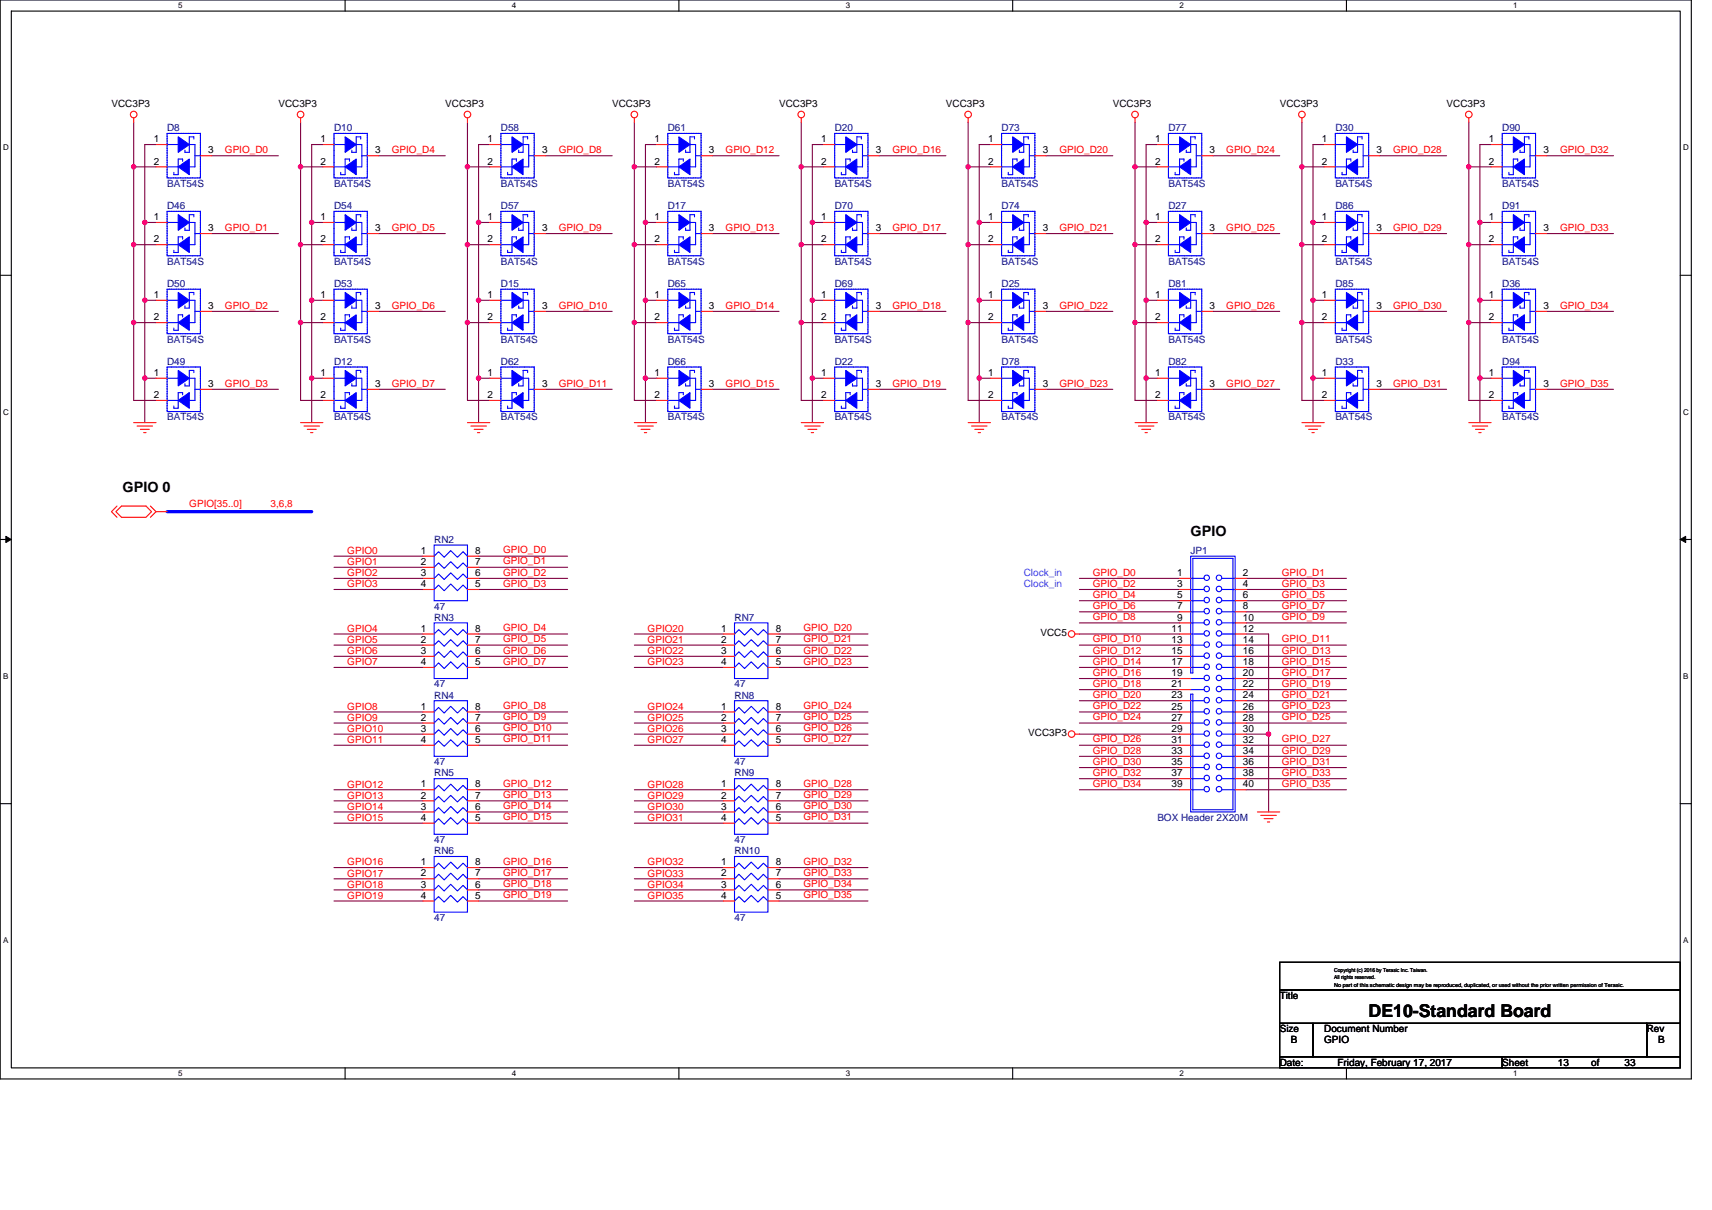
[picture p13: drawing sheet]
<svg xmlns="http://www.w3.org/2000/svg" width="297mm" height="210mm" viewBox="0 0 297 210" stroke-linecap="round" stroke-linejoin="round" font-family="sans-serif">
<defs><g id="words">
<text font-size="3.1" x="237.5" y="176.6">DE10-Standard Board</text>
<g font-size="2.5">
<text x="21.3" y="85.3">GPIO 0</text>
<text x="206.6" y="93">GPIO</text>
</g>
<g font-size="1.7">
<text x="19.3" y="18.5">VCC3P3</text>
<text x="48.3" y="18.5">VCC3P3</text>
<text x="77.3" y="18.5">VCC3P3</text>
<text x="106.2" y="18.5">VCC3P3</text>
<text x="135.2" y="18.5">VCC3P3</text>
<text x="164.1" y="18.5">VCC3P3</text>
<text x="193.1" y="18.5">VCC3P3</text>
<text x="222" y="18.5">VCC3P3</text>
<text x="251" y="18.5">VCC3P3</text>
<text x="26.7" y="24.7">1</text>
<text x="26.7" y="28.6">2</text>
<text x="36.1" y="26.6">3</text>
<text x="55.6" y="24.7">1</text>
<text x="55.6" y="28.6">2</text>
<text x="65.1" y="26.6">3</text>
<text x="84.6" y="24.7">1</text>
<text x="84.6" y="28.6">2</text>
<text x="94" y="26.6">3</text>
<text x="113.5" y="24.7">1</text>
<text x="113.5" y="28.6">2</text>
<text x="123" y="26.6">3</text>
<text x="142.5" y="24.7">1</text>
<text x="142.5" y="28.6">2</text>
<text x="152" y="26.6">3</text>
<text x="171.4" y="24.7">1</text>
<text x="171.4" y="28.6">2</text>
<text x="180.9" y="26.6">3</text>
<text x="200.4" y="24.7">1</text>
<text x="200.4" y="28.6">2</text>
<text x="209.9" y="26.6">3</text>
<text x="229.4" y="24.7">1</text>
<text x="229.4" y="28.6">2</text>
<text x="238.8" y="26.6">3</text>
<text x="258.3" y="24.7">1</text>
<text x="258.3" y="28.6">2</text>
<text x="267.8" y="26.6">3</text>
<text x="26.7" y="38.2">1</text>
<text x="36.1" y="40.1">3</text>
<text x="55.6" y="38.2">1</text>
<text x="65.1" y="40.1">3</text>
<text x="84.6" y="38.2">1</text>
<text x="94" y="40.1">3</text>
<text x="113.5" y="38.2">1</text>
<text x="123" y="40.1">3</text>
<text x="142.5" y="38.2">1</text>
<text x="152" y="40.1">3</text>
<text x="171.4" y="38.2">1</text>
<text x="180.9" y="40.1">3</text>
<text x="200.4" y="38.2">1</text>
<text x="209.9" y="40.1">3</text>
<text x="229.4" y="38.2">1</text>
<text x="238.8" y="40.1">3</text>
<text x="258.3" y="38.2">1</text>
<text x="267.8" y="40.1">3</text>
<text x="26.7" y="42.1">2</text>
<text x="55.6" y="42.1">2</text>
<text x="84.6" y="42.1">2</text>
<text x="113.5" y="42.1">2</text>
<text x="142.5" y="42.1">2</text>
<text x="171.4" y="42.1">2</text>
<text x="200.4" y="42.1">2</text>
<text x="229.4" y="42.1">2</text>
<text x="258.3" y="42.1">2</text>
<text x="26.7" y="51.7">1</text>
<text x="36.1" y="53.6">3</text>
<text x="55.6" y="51.7">1</text>
<text x="65.1" y="53.6">3</text>
<text x="84.6" y="51.7">1</text>
<text x="94" y="53.6">3</text>
<text x="113.5" y="51.7">1</text>
<text x="123" y="53.6">3</text>
<text x="142.5" y="51.7">1</text>
<text x="152" y="53.6">3</text>
<text x="171.4" y="51.7">1</text>
<text x="180.9" y="53.6">3</text>
<text x="200.4" y="51.7">1</text>
<text x="209.9" y="53.6">3</text>
<text x="229.4" y="51.7">1</text>
<text x="238.8" y="53.6">3</text>
<text x="258.3" y="51.7">1</text>
<text x="267.8" y="53.6">3</text>
<text x="26.7" y="55.6">2</text>
<text x="55.6" y="55.6">2</text>
<text x="84.6" y="55.6">2</text>
<text x="113.5" y="55.6">2</text>
<text x="142.5" y="55.6">2</text>
<text x="171.4" y="55.6">2</text>
<text x="200.4" y="55.6">2</text>
<text x="229.4" y="55.6">2</text>
<text x="258.3" y="55.6">2</text>
<text x="26.7" y="65.2">1</text>
<text x="55.6" y="65.2">1</text>
<text x="84.6" y="65.2">1</text>
<text x="113.5" y="65.2">1</text>
<text x="142.5" y="65.2">1</text>
<text x="171.4" y="65.2">1</text>
<text x="200.4" y="65.2">1</text>
<text x="229.4" y="65.2">1</text>
<text x="258.3" y="65.2">1</text>
<text x="26.7" y="69.1">2</text>
<text x="36.1" y="67.2">3</text>
<text x="55.6" y="69.1">2</text>
<text x="65.1" y="67.2">3</text>
<text x="84.6" y="69.1">2</text>
<text x="94" y="67.2">3</text>
<text x="113.5" y="69.1">2</text>
<text x="123" y="67.2">3</text>
<text x="142.5" y="69.1">2</text>
<text x="152" y="67.2">3</text>
<text x="171.4" y="69.1">2</text>
<text x="180.9" y="67.2">3</text>
<text x="200.4" y="69.1">2</text>
<text x="209.9" y="67.2">3</text>
<text x="229.4" y="69.1">2</text>
<text x="238.8" y="67.2">3</text>
<text x="258.3" y="69.1">2</text>
<text x="267.8" y="67.2">3</text>
<text x="73" y="96.1">1</text>
<text x="73" y="98">2</text>
<text x="73" y="100">3</text>
<text x="73" y="101.9">4</text>
<text x="82.5" y="101.9">5</text>
<text x="82.5" y="100">6</text>
<text x="82.5" y="98">7</text>
<text x="82.5" y="96.1">8</text>
<text x="204.3" y="100">1</text>
<text x="204.3" y="101.9">3</text>
<text x="215.7" y="100">2</text>
<text x="215.7" y="101.9">4</text>
<text x="204.3" y="103.8">5</text>
<text x="204.3" y="105.8">7</text>
<text x="204.3" y="107.7">9</text>
<text x="215.7" y="103.8">6</text>
<text x="215.7" y="105.8">8</text>
<text x="215.7" y="107.7">10</text>
<text x="73" y="109.6">1</text>
<text x="73" y="111.5">2</text>
<text x="73" y="113.5">3</text>
<text x="82.5" y="113.5">6</text>
<text x="82.5" y="111.5">7</text>
<text x="82.5" y="109.6">8</text>
<text x="125.1" y="109.6">1</text>
<text x="125.1" y="111.5">2</text>
<text x="125.1" y="113.5">3</text>
<text x="134.6" y="113.5">6</text>
<text x="134.6" y="111.5">7</text>
<text x="134.6" y="109.6">8</text>
<text x="180.5" y="110.4">VCC5</text>
<text x="203.3" y="109.6">11</text>
<text x="203.3" y="111.5">13</text>
<text x="203.3" y="113.5">15</text>
<text x="215.7" y="109.6">12</text>
<text x="215.7" y="111.5">14</text>
<text x="215.7" y="113.5">16</text>
<text x="73" y="115.4">4</text>
<text x="82.5" y="115.4">5</text>
<text x="125.1" y="115.4">4</text>
<text x="134.6" y="115.4">5</text>
<text x="203.3" y="115.4">17</text>
<text x="203.3" y="117.3">19</text>
<text x="203.3" y="119.3">21</text>
<text x="215.7" y="115.4">18</text>
<text x="215.7" y="117.3">20</text>
<text x="215.7" y="119.3">22</text>
<text x="73" y="123.1">1</text>
<text x="73" y="125.1">2</text>
<text x="82.5" y="125.1">7</text>
<text x="82.5" y="123.1">8</text>
<text x="125.1" y="123.1">1</text>
<text x="125.1" y="125.1">2</text>
<text x="134.6" y="125.1">7</text>
<text x="134.6" y="123.1">8</text>
<text x="203.3" y="125.1">27</text>
<text x="203.3" y="121.2">23</text>
<text x="203.3" y="123.1">25</text>
<text x="215.7" y="121.2">24</text>
<text x="215.7" y="123.1">26</text>
<text x="215.7" y="125.1">28</text>
<text x="73" y="127">3</text>
<text x="73" y="128.9">4</text>
<text x="82.5" y="128.9">5</text>
<text x="82.5" y="127">6</text>
<text x="125.1" y="127">3</text>
<text x="125.1" y="128.9">4</text>
<text x="134.6" y="128.9">5</text>
<text x="134.6" y="127">6</text>
<text x="178.4" y="127.8">VCC3P3</text>
<text x="203.3" y="127">29</text>
<text x="203.3" y="128.9">31</text>
<text x="203.3" y="130.9">33</text>
<text x="215.7" y="127">30</text>
<text x="215.7" y="128.9">32</text>
<text x="215.7" y="130.9">34</text>
<text x="73" y="136.7">1</text>
<text x="82.5" y="136.7">8</text>
<text x="125.1" y="136.7">1</text>
<text x="134.6" y="136.7">8</text>
<text x="203.3" y="132.8">35</text>
<text x="203.3" y="134.7">37</text>
<text x="203.3" y="136.7">39</text>
<text x="215.7" y="132.8">36</text>
<text x="215.7" y="134.7">38</text>
<text x="215.7" y="136.7">40</text>
<text x="73" y="138.6">2</text>
<text x="73" y="140.5">3</text>
<text x="73" y="142.5">4</text>
<text x="82.5" y="142.5">5</text>
<text x="82.5" y="140.5">6</text>
<text x="82.5" y="138.6">7</text>
<text x="125.1" y="138.6">2</text>
<text x="125.1" y="140.5">3</text>
<text x="125.1" y="142.5">4</text>
<text x="134.6" y="142.5">5</text>
<text x="134.6" y="140.5">6</text>
<text x="134.6" y="138.6">7</text>
<text x="73" y="150.2">1</text>
<text x="73" y="152.1">2</text>
<text x="73" y="154">3</text>
<text x="73" y="156">4</text>
<text x="82.5" y="156">5</text>
<text x="82.5" y="154">6</text>
<text x="82.5" y="152.1">7</text>
<text x="82.5" y="150.2">8</text>
<text x="125.1" y="150.2">1</text>
<text x="125.1" y="152.1">2</text>
<text x="125.1" y="154">3</text>
<text x="125.1" y="156">4</text>
<text x="134.6" y="156">5</text>
<text x="134.6" y="154">6</text>
<text x="134.6" y="152.1">7</text>
<text x="134.6" y="150.2">8</text>
<text x="222" y="173.4">Title</text>
<text x="222" y="179.1">Size</text>
<text x="229.8" y="179.1">Document Number</text>
<text x="285.7" y="179.1">Rev</text>
<text x="222" y="184.9">Date:</text>
<text x="224" y="181.1">B</text>
<text x="229.8" y="181.1">GPIO</text>
<text x="232.1" y="184.9">Friday, February 17, 2017</text>
<text x="260.6" y="184.9">Sheet</text>
<text x="270.3" y="184.9">13</text>
<text x="276.1" y="184.9">of</text>
<text x="281.9" y="184.9">33</text>
<text x="287.7" y="181.1">B</text>
</g>
<g font-size="1.7" fill="#000080">
<text x="29" y="22.8">D8</text>
<text x="58" y="22.8">D10</text>
<text x="86.9" y="22.8">D58</text>
<text x="115.9" y="22.8">D61</text>
<text x="144.8" y="22.8">D20</text>
<text x="173.8" y="22.8">D73</text>
<text x="202.7" y="22.8">D77</text>
<text x="231.7" y="22.8">D30</text>
<text x="260.6" y="22.8">D90</text>
<text x="29" y="32.4">BAT54S</text>
<text x="58" y="32.4">BAT54S</text>
<text x="86.9" y="32.4">BAT54S</text>
<text x="115.9" y="32.4">BAT54S</text>
<text x="144.8" y="32.4">BAT54S</text>
<text x="173.8" y="32.4">BAT54S</text>
<text x="202.7" y="32.4">BAT54S</text>
<text x="231.7" y="32.4">BAT54S</text>
<text x="260.6" y="32.4">BAT54S</text>
<text x="29" y="36.3">D46</text>
<text x="58" y="36.3">D54</text>
<text x="86.9" y="36.3">D57</text>
<text x="115.9" y="36.3">D17</text>
<text x="144.8" y="36.3">D70</text>
<text x="173.8" y="36.3">D74</text>
<text x="202.7" y="36.3">D27</text>
<text x="231.7" y="36.3">D86</text>
<text x="260.6" y="36.3">D91</text>
<text x="29" y="45.9">BAT54S</text>
<text x="58" y="45.9">BAT54S</text>
<text x="86.9" y="45.9">BAT54S</text>
<text x="115.9" y="45.9">BAT54S</text>
<text x="144.8" y="45.9">BAT54S</text>
<text x="173.8" y="45.9">BAT54S</text>
<text x="202.7" y="45.9">BAT54S</text>
<text x="231.7" y="45.9">BAT54S</text>
<text x="260.6" y="45.9">BAT54S</text>
<text x="29" y="49.8">D50</text>
<text x="58" y="49.8">D53</text>
<text x="86.9" y="49.8">D15</text>
<text x="115.9" y="49.8">D65</text>
<text x="144.8" y="49.8">D69</text>
<text x="173.8" y="49.8">D25</text>
<text x="202.7" y="49.8">D81</text>
<text x="231.7" y="49.8">D85</text>
<text x="260.6" y="49.8">D36</text>
<text x="29" y="59.5">BAT54S</text>
<text x="58" y="59.5">BAT54S</text>
<text x="86.9" y="59.5">BAT54S</text>
<text x="115.9" y="59.5">BAT54S</text>
<text x="144.8" y="59.5">BAT54S</text>
<text x="173.8" y="59.5">BAT54S</text>
<text x="202.7" y="59.5">BAT54S</text>
<text x="231.7" y="59.5">BAT54S</text>
<text x="260.6" y="59.5">BAT54S</text>
<text x="29" y="63.3">D49</text>
<text x="58" y="63.3">D12</text>
<text x="86.9" y="63.3">D62</text>
<text x="115.9" y="63.3">D66</text>
<text x="144.8" y="63.3">D22</text>
<text x="173.8" y="63.3">D78</text>
<text x="202.7" y="63.3">D82</text>
<text x="231.7" y="63.3">D33</text>
<text x="260.6" y="63.3">D94</text>
<text x="29" y="73">BAT54S</text>
<text x="58" y="73">BAT54S</text>
<text x="86.9" y="73">BAT54S</text>
<text x="115.9" y="73">BAT54S</text>
<text x="144.8" y="73">BAT54S</text>
<text x="173.8" y="73">BAT54S</text>
<text x="202.7" y="73">BAT54S</text>
<text x="231.7" y="73">BAT54S</text>
<text x="260.6" y="73">BAT54S</text>
<text x="75.3" y="94.2">RN2</text>
<text x="206.6" y="96.1">JP1</text>
<text x="75.3" y="107.7">RN3</text>
<text x="75.3" y="105.8">47</text>
<text x="127.4" y="107.7">RN7</text>
<text x="75.3" y="119.3">47</text>
<text x="127.4" y="119.3">47</text>
<text x="75.3" y="121.2">RN4</text>
<text x="127.4" y="121.2">RN8</text>
<text x="75.3" y="134.7">RN5</text>
<text x="75.3" y="132.8">47</text>
<text x="127.4" y="134.7">RN9</text>
<text x="127.4" y="132.8">47</text>
<text x="200.8" y="142.5">BOX Header 2X20M</text>
<text x="75.3" y="148.3">RN6</text>
<text x="75.3" y="146.3">47</text>
<text x="127.4" y="146.3">47</text>
<text x="127.4" y="148.3">RN10</text>
<text x="75.3" y="159.8">47</text>
<text x="127.4" y="159.8">47</text>
</g>
<g font-size="1.7" fill="#f00">
<text x="39" y="26.5">GPIO_D0</text>
<text x="68" y="26.5">GPIO_D4</text>
<text x="96.9" y="26.5">GPIO_D8</text>
<text x="125.9" y="26.5">GPIO_D12</text>
<text x="154.9" y="26.5">GPIO_D16</text>
<text x="183.8" y="26.5">GPIO_D20</text>
<text x="212.8" y="26.5">GPIO_D24</text>
<text x="241.7" y="26.5">GPIO_D28</text>
<text x="270.7" y="26.5">GPIO_D32</text>
<text x="39" y="40">GPIO_D1</text>
<text x="68" y="40">GPIO_D5</text>
<text x="96.9" y="40">GPIO_D9</text>
<text x="125.9" y="40">GPIO_D13</text>
<text x="154.9" y="40">GPIO_D17</text>
<text x="183.8" y="40">GPIO_D21</text>
<text x="212.8" y="40">GPIO_D25</text>
<text x="241.7" y="40">GPIO_D29</text>
<text x="270.7" y="40">GPIO_D33</text>
<text x="39" y="53.6">GPIO_D2</text>
<text x="68" y="53.6">GPIO_D6</text>
<text x="96.9" y="53.6">GPIO_D10</text>
<text x="125.9" y="53.6">GPIO_D14</text>
<text x="154.9" y="53.6">GPIO_D18</text>
<text x="183.8" y="53.6">GPIO_D22</text>
<text x="212.8" y="53.6">GPIO_D26</text>
<text x="241.7" y="53.6">GPIO_D30</text>
<text x="270.7" y="53.6">GPIO_D34</text>
<text x="39" y="67.1">GPIO_D3</text>
<text x="68" y="67.1">GPIO_D7</text>
<text x="96.9" y="67.1">GPIO_D11</text>
<text x="125.9" y="67.1">GPIO_D15</text>
<text x="154.9" y="67.1">GPIO_D19</text>
<text x="183.8" y="67.1">GPIO_D23</text>
<text x="212.8" y="67.1">GPIO_D27</text>
<text x="241.7" y="67.1">GPIO_D31</text>
<text x="270.7" y="67.1">GPIO_D35</text>
<text x="32.8" y="88">GPIO[35..0]</text>
<text x="46.9" y="88">3,6,8</text>
<text x="60.3" y="96.1">GPIO0</text>
<text x="60.3" y="100">GPIO2</text>
<text x="60.3" y="98.1">GPIO1</text>
<text x="60.3" y="101.9">GPIO3</text>
<text x="87.3" y="96">GPIO_D0</text>
<text x="87.3" y="98">GPIO_D1</text>
<text x="87.3" y="99.9">GPIO_D2</text>
<text x="87.3" y="101.8">GPIO_D3</text>
<text x="189.6" y="99.9">GPIO_D0</text>
<text x="189.6" y="101.8">GPIO_D2</text>
<text x="222.4" y="99.9">GPIO_D1</text>
<text x="222.4" y="101.8">GPIO_D3</text>
<text x="189.6" y="103.8">GPIO_D4</text>
<text x="189.6" y="105.7">GPIO_D6</text>
<text x="189.6" y="107.6">GPIO_D8</text>
<text x="222.4" y="103.8">GPIO_D5</text>
<text x="222.4" y="105.7">GPIO_D7</text>
<text x="222.4" y="107.6">GPIO_D9</text>
<text x="60.3" y="113.5">GPIO6</text>
<text x="60.3" y="109.6">GPIO4</text>
<text x="60.3" y="111.6">GPIO5</text>
<text x="87.3" y="109.5">GPIO_D4</text>
<text x="87.3" y="111.5">GPIO_D5</text>
<text x="87.3" y="113.4">GPIO_D6</text>
<text x="112.4" y="113.5">GPIO22</text>
<text x="112.4" y="109.6">GPIO20</text>
<text x="112.4" y="111.6">GPIO21</text>
<text x="139.4" y="109.5">GPIO_D20</text>
<text x="139.4" y="111.5">GPIO_D21</text>
<text x="139.4" y="113.4">GPIO_D22</text>
<text x="189.6" y="113.4">GPIO_D12</text>
<text x="189.6" y="111.5">GPIO_D10</text>
<text x="222.4" y="113.4">GPIO_D13</text>
<text x="222.4" y="111.5">GPIO_D11</text>
<text x="60.3" y="115.4">GPIO7</text>
<text x="87.3" y="115.3">GPIO_D7</text>
<text x="112.4" y="115.4">GPIO23</text>
<text x="139.4" y="115.3">GPIO_D23</text>
<text x="189.6" y="115.3">GPIO_D14</text>
<text x="189.6" y="119.2">GPIO_D18</text>
<text x="189.6" y="117.3">GPIO_D16</text>
<text x="222.4" y="115.3">GPIO_D15</text>
<text x="222.4" y="119.2">GPIO_D19</text>
<text x="222.4" y="117.3">GPIO_D17</text>
<text x="60.3" y="123.2">GPIO8</text>
<text x="60.3" y="125.1">GPIO9</text>
<text x="87.3" y="123.1">GPIO_D8</text>
<text x="87.3" y="125">GPIO_D9</text>
<text x="112.4" y="125.1">GPIO25</text>
<text x="112.4" y="123.2">GPIO24</text>
<text x="139.4" y="123.1">GPIO_D24</text>
<text x="139.4" y="125">GPIO_D25</text>
<text x="189.6" y="123.1">GPIO_D22</text>
<text x="189.6" y="121.1">GPIO_D20</text>
<text x="189.6" y="125">GPIO_D24</text>
<text x="222.4" y="123.1">GPIO_D23</text>
<text x="222.4" y="121.1">GPIO_D21</text>
<text x="222.4" y="125">GPIO_D25</text>
<text x="60.3" y="127">GPIO10</text>
<text x="60.3" y="128.9">GPIO11</text>
<text x="87.3" y="126.9">GPIO_D10</text>
<text x="87.3" y="128.8">GPIO_D11</text>
<text x="112.4" y="127">GPIO26</text>
<text x="112.4" y="128.9">GPIO27</text>
<text x="139.4" y="126.9">GPIO_D26</text>
<text x="139.4" y="128.8">GPIO_D27</text>
<text x="189.6" y="128.8">GPIO_D26</text>
<text x="189.6" y="130.8">GPIO_D28</text>
<text x="222.4" y="130.8">GPIO_D29</text>
<text x="222.4" y="128.8">GPIO_D27</text>
<text x="60.3" y="136.7">GPIO12</text>
<text x="87.3" y="136.6">GPIO_D12</text>
<text x="112.4" y="136.7">GPIO28</text>
<text x="139.4" y="136.6">GPIO_D28</text>
<text x="189.6" y="132.7">GPIO_D30</text>
<text x="189.6" y="134.6">GPIO_D32</text>
<text x="189.6" y="136.6">GPIO_D34</text>
<text x="222.4" y="134.6">GPIO_D33</text>
<text x="222.4" y="132.7">GPIO_D31</text>
<text x="222.4" y="136.6">GPIO_D35</text>
<text x="60.3" y="140.5">GPIO14</text>
<text x="60.3" y="142.5">GPIO15</text>
<text x="60.3" y="138.6">GPIO13</text>
<text x="87.3" y="138.5">GPIO_D13</text>
<text x="87.3" y="140.4">GPIO_D14</text>
<text x="87.3" y="142.4">GPIO_D15</text>
<text x="112.4" y="140.5">GPIO30</text>
<text x="112.4" y="142.5">GPIO31</text>
<text x="112.4" y="138.6">GPIO29</text>
<text x="139.4" y="138.5">GPIO_D29</text>
<text x="139.4" y="140.4">GPIO_D30</text>
<text x="139.4" y="142.4">GPIO_D31</text>
<text x="60.3" y="152.1">GPIO17</text>
<text x="60.3" y="154.1">GPIO18</text>
<text x="60.3" y="150.2">GPIO16</text>
<text x="60.3" y="156">GPIO19</text>
<text x="87.3" y="150.1">GPIO_D16</text>
<text x="87.3" y="152">GPIO_D17</text>
<text x="87.3" y="153.9">GPIO_D18</text>
<text x="87.3" y="155.9">GPIO_D19</text>
<text x="112.4" y="150.2">GPIO32</text>
<text x="112.4" y="152.1">GPIO33</text>
<text x="112.4" y="154.1">GPIO34</text>
<text x="112.4" y="156">GPIO35</text>
<text x="139.4" y="150.1">GPIO_D32</text>
<text x="139.4" y="152">GPIO_D33</text>
<text x="139.4" y="153.9">GPIO_D34</text>
<text x="139.4" y="155.9">GPIO_D35</text>
</g>
<g font-size="1.7" fill="#0080ff">
<text x="177.6" y="101.9">Clock_in</text>
<text x="177.6" y="100">Clock_in</text>
</g>
<g font-size="1.4">
<text x="30.9" y="1.5">5</text>
<text x="88.8" y="1.5">4</text>
<text x="146.7" y="1.5">3</text>
<text x="204.7" y="1.5">2</text>
<text x="262.6" y="1.5">1</text>
<text x=".5" y="26.1">D</text>
<text x="292" y="26.1">D</text>
<text x=".5" y="71.9">C</text>
<text x="292" y="71.9">C</text>
<text x=".5" y="117.8">B</text>
<text x="292" y="117.8">B</text>
<text x=".5" y="163.6">A</text>
<text x="292" y="163.6">A</text>
<text x="30.9" y="186.8">5</text>
<text x="88.8" y="186.8">4</text>
<text x="146.7" y="186.8">3</text>
<text x="204.7" y="186.8">2</text>
<text x="262.6" y="186.8">1</text>
</g>
<g font-size="1">
<text x="231.5" y="168.6">Copyright (c) 2016 by Terasic Inc. Taiwan.</text>
<text x="231.5" y="171.3">No part of this schematic design may be reproduced, duplicated, or used without the prior written permission of Terasic.</text>
<text x="231.5" y="169.9">All rights reserved.</text>
</g>
</g></defs>
<path d="M0 0h293.5v187.2h-293.5zM2 1.9h289.5v183.4h-289.5z" fill="none" stroke="#000" stroke-width=".19"/>
<g fill="#fff">
<path d="M30.9 .2h.8v1.6h-.8z"/>
<path d="M30.9 185.5h.8v1.6h-.8z"/>
</g>
<path d="M59.9 0v1.9M59.9 185.3v1.9" fill="none" stroke="#000" stroke-width=".19"/>
<g fill="#fff">
<path d="M88.8 .2h.8v1.6h-.8z"/>
<path d="M88.8 185.5h.8v1.6h-.8z"/>
</g>
<path d="M117.8 0v1.9M117.8 185.3v1.9" fill="none" stroke="#000" stroke-width=".19"/>
<g fill="#fff">
<path d="M146.7 .2h.8v1.6h-.8z"/>
<path d="M146.7 185.5h.8v1.6h-.8z"/>
</g>
<path d="M175.7 0v1.9M175.7 185.3v1.9" fill="none" stroke="#000" stroke-width=".19"/>
<g fill="#fff">
<path d="M204.7 .2h.7v1.6h-.7z"/>
<path d="M204.7 185.5h.7v1.6h-.7z"/>
</g>
<path d="M233.6 0v1.9M233.6 185.3v1.9" fill="none" stroke="#000" stroke-width=".19"/>
<g fill="#fff">
<path d="M262.6 .2h.7v1.6h-.7z"/>
<path d="M262.6 185.5h.7v1.6h-.7z"/>
<path d="M.5 24.8h1v1.6h-1z"/>
<path d="M292 24.8h1v1.6h-1z"/>
<path d="M.5 70.7h1v1.5h-1z"/>
<path d="M292 70.7h1v1.5h-1z"/>
</g>
<path d="M0 47.8h2M291.5 47.8h2" fill="none" stroke="#000" stroke-width=".19"/>
<g fill="#fff">
<path d="M.5 116.5h.9v1.6h-.9z"/>
<path d="M292 116.5h.9v1.6h-.9z"/>
</g>
<path d="M0 93.6h2M291.5 93.6h2" fill="none" stroke="#000" stroke-width=".19"/>
<path d="M1 93.1l1 .5-1 .5zM291.5 93.6l1-.5v1z" fill="#000" stroke="#000" stroke-width=".17"/>
<g fill="#fff">
<path d="M.5 162.4h.9v1.5h-.9z"/>
<path d="M292 162.4h.9v1.5h-.9z"/>
</g>
<path d="M0 139.5h2M291.5 139.5h2M222 167h69.5v4.8h-69.5zM222 171.8h69.5v5.8h-69.5zM222 177.6h5.8v5.8h-5.8zM227.8 177.6h57.9v5.8h-57.9zM285.7 177.6h5.8v5.8h-5.8zM222 183.4h38.6v1.9h-38.6zM260.6 183.4h30.9v1.9h-30.9z" fill="none" stroke="#000" stroke-width=".19"/>
<g fill="none" stroke="#800040" stroke-width=".19">
<path d="M23.2 29h3.9M23.2 21.2v7.8M23.2 29v13.5M25.1 38.6h2M25.1 38.6v13.5M27.1 25.1h-2v13.5M36.7 27h11.6M52.2 21.2v7.8h3.8M52.2 29v13.5M54.1 38.6v13.5M54.1 38.6h1.9M56 25.1h-1.9v13.5"/>
<path d="M65.7 27h11.6M81.1 21.2v7.8h3.9M81.1 29v13.5M83 38.6v13.5M83 38.6h2M85 25.1h-2v13.5M94.6 27h11.6M110.1 29v13.5M110.1 21.2v7.8h3.8M112 38.6v13.5M112 38.6h1.9M113.9 25.1h-1.9v13.5"/>
<path d="M123.6 27h11.6M139 29v13.5M139 21.2v7.8h3.9M140.9 38.6h2M140.9 38.6v13.5M142.9 25.1h-2v13.5M152.5 27h11.6M168 29v13.5M168 21.2v7.8h3.8M169.9 38.6v13.5M169.9 38.6h1.9M171.8 25.1h-1.9v13.5"/>
<path d="M181.5 27h11.6M196.9 21.2v7.8h3.9M196.9 29v13.5M198.9 38.6v13.5M198.9 38.6h1.9M200.8 25.1h-1.9v13.5M210.5 27h11.5M225.9 21.2v7.8h3.9M225.9 29v13.5M227.8 38.6v13.5M227.8 38.6h2M229.8 25.1h-2v13.5"/>
<path d="M239.4 27h11.6M254.8 21.2v7.8h3.9M254.8 29v13.5M256.8 38.6h1.9M256.8 38.6v13.5M258.7 25.1h-1.9v13.5M268.4 27h11.5M23.2 56v13.5h3.9M23.2 56h3.9M23.2 42.5h3.9M23.2 42.5v13.5M25.1 52.1v13.5"/>
<path d="M25.1 52.1h2M36.7 40.5h11.6M36.7 54h11.6M52.2 42.5v13.5M52.2 56h3.8M52.2 42.5h3.8M52.2 56v13.5h3.8M54.1 52.1h1.9M54.1 52.1v13.5M65.7 40.5h11.6M65.7 54h11.6M81.1 56h3.9"/>
<path d="M81.1 42.5h3.9M81.1 42.5v13.5M81.1 56v13.5h3.9M83 52.1h2M83 52.1v13.5M94.6 40.5h11.6M94.6 54h11.6M110.1 42.5v13.5M110.1 56v13.5h3.8M110.1 56h3.8M110.1 42.5h3.8M112 52.1v13.5"/>
<path d="M112 52.1h1.9M123.6 40.5h11.6M123.6 54h11.6M139 56v13.5h3.9M139 56h3.9M139 42.5h3.9M139 42.5v13.5M140.9 52.1v13.5M140.9 52.1h2M152.5 40.5h11.6M152.5 54h11.6M168 42.5v13.5"/>
<path d="M168 56v13.5h3.8M168 56h3.8M168 42.5h3.8M169.9 52.1v13.5M169.9 52.1h1.9M181.5 40.5h11.6M181.5 54h11.6M196.9 56h3.9M196.9 42.5h3.9M196.9 42.5v13.5M196.9 56v13.5h3.9M198.9 52.1h1.9"/>
<path d="M198.9 52.1v13.5M210.5 40.5h11.5M210.5 54h11.5M225.9 42.5v13.5M225.9 56h3.9M225.9 42.5h3.9M225.9 56v13.5h3.9M227.8 52.1h2M227.8 52.1v13.5M239.4 40.5h11.6M239.4 54h11.6M254.8 56h3.9"/>
<path d="M254.8 56v13.5h3.9M254.8 42.5h3.9M254.8 42.5v13.5M256.8 52.1v13.5M256.8 52.1h1.9M268.4 40.5h11.5M268.4 54h11.5M25.1 65.6h2M25.1 65.6v7.7M36.7 67.6h11.6M54.1 65.6h1.9M54.1 65.6v7.7"/>
<path d="M65.7 67.6h11.6M83 65.6h2M83 65.6v7.7M94.6 67.6h11.6M112 65.6v7.7M112 65.6h1.9M123.6 67.6h11.6M140.9 65.6v7.7M140.9 65.6h2M152.5 67.6h11.6M169.9 65.6v7.7M169.9 65.6h1.9"/>
<path d="M181.5 67.6h11.6M198.9 65.6h1.9M198.9 65.6v7.7M210.5 67.6h11.5M227.8 65.6h2M227.8 65.6v7.7M239.4 67.6h11.6M256.8 65.6h1.9M256.8 65.6v7.7M268.4 67.6h11.5M58 96.5h15.4M58 98.4h15.4"/>
<path d="M83 96.5h15.5M83 98.4h15.5M58 113.9h15.4M58 110h15.4M58 100.4h15.4M58 102.3h15.4M58 115.8h15.4M58 112h15.4M83 100.4h15.5M83 102.3h15.5M83 110h15.5M83 112h15.5"/>
<path d="M83 113.9h15.5M83 115.8h15.5M110.1 113.9h15.4M110.1 110h15.4M110.1 115.8h15.4M110.1 112h15.4M135.2 110h15.4M135.2 112h15.4M135.2 113.9h15.4M135.2 115.8h15.4M187.3 110h17.4M187.3 100.4h17.4"/>
<path d="M187.3 102.3h17.4M187.3 104.2h17.4M187.3 106.2h17.4M187.3 108.1h17.4M187.3 115.8h17.4M187.3 113.9h17.4M187.3 112h17.4M187.3 119.7h17.4M187.3 117.8h17.4M216.2 100.4h17.4M216.2 102.3h17.4M216.2 104.2h17.4"/>
<path d="M216.2 106.2h17.4M216.2 108.1h17.4M216.2 115.8h17.4M216.2 113.9h17.4M216.2 112h17.4M216.2 119.7h17.4M216.2 117.8h17.4M216.2 110h3.9v17.4M58 123.5h15.4M58 125.5h15.4M58 127.4h15.4M58 129.3h15.4"/>
<path d="M58 137.1h15.4M58 139h15.4M83 123.5h15.5M83 125.5h15.5M83 127.4h15.5M83 129.3h15.5M83 137.1h15.5M83 139h15.5M110.1 125.5h15.4M110.1 137.1h15.4M110.1 127.4h15.4M110.1 123.5h15.4"/>
<path d="M110.1 139h15.4M110.1 129.3h15.4M135.2 123.5h15.4M135.2 125.5h15.4M135.2 127.4h15.4M135.2 129.3h15.4M135.2 137.1h15.4M135.2 139h15.4M187.3 133.2h17.4M187.3 127.4h17.4M187.3 123.5h17.4M187.3 121.6h17.4"/>
<path d="M187.3 125.5h17.4M187.3 129.3h17.4M187.3 131.3h17.4M187.3 135.1h17.4M187.3 137.1h17.4M216.2 123.5h17.4M216.2 121.6h17.4M216.2 125.5h17.4M216.2 135.1h17.4M216.2 133.2h17.4M216.2 131.3h17.4M216.2 129.3h17.4"/>
<path d="M216.2 137.1h17.4M216.2 127.4h3.9M220.1 127.4v13.5M58 140.9h15.4M58 142.9h15.4M58 152.5h15.4M58 154.4h15.4M58 150.6h15.4M58 156.4h15.4M83 140.9h15.5M83 142.9h15.5M83 150.6h15.5"/>
<path d="M83 152.5h15.5M83 154.4h15.5M83 156.4h15.5M110.1 150.6h15.4M110.1 152.5h15.4M110.1 154.4h15.4M110.1 156.4h15.4M110.1 140.9h15.4M110.1 142.9h15.4M135.2 140.9h15.4M135.2 142.9h15.4M135.2 150.6h15.4"/>
<path d="M135.2 152.5h15.4M135.2 154.4h15.4M135.2 156.4h15.4"/>
</g>
<path d="M29 88.8h25.1" fill="none" stroke="#00f" stroke-width=".57"/>
<g fill="#f0f" stroke="#f0f" stroke-width=".19">
<circle cx="220.1" cy="127.4" r=".38"/>
<circle cx="23.2" cy="56" r=".38"/>
<circle cx="23.2" cy="42.4" r=".38"/>
<circle cx="23.2" cy="28.9" r=".38"/>
<circle cx="25.1" cy="65.6" r=".38"/>
<circle cx="25.1" cy="52.1" r=".38"/>
<circle cx="25.1" cy="38.6" r=".38"/>
<circle cx="52.1" cy="56" r=".38"/>
<circle cx="52.1" cy="42.4" r=".38"/>
<circle cx="54.1" cy="65.6" r=".38"/>
<circle cx="52.1" cy="28.9" r=".38"/>
<circle cx="54.1" cy="52.1" r=".38"/>
<circle cx="54.1" cy="38.6" r=".38"/>
<circle cx="81.1" cy="56" r=".38"/>
<circle cx="81.1" cy="42.4" r=".38"/>
<circle cx="83" cy="65.6" r=".38"/>
<circle cx="81.1" cy="28.9" r=".38"/>
<circle cx="83" cy="52.1" r=".38"/>
<circle cx="83" cy="38.6" r=".38"/>
<circle cx="110" cy="56" r=".38"/>
<circle cx="110" cy="42.4" r=".38"/>
<circle cx="112" cy="65.6" r=".38"/>
<circle cx="110" cy="28.9" r=".38"/>
<circle cx="112" cy="52.1" r=".38"/>
<circle cx="112" cy="38.6" r=".38"/>
<circle cx="139" cy="56" r=".38"/>
<circle cx="139" cy="42.4" r=".38"/>
<circle cx="140.9" cy="65.6" r=".38"/>
<circle cx="139" cy="28.9" r=".38"/>
<circle cx="140.9" cy="52.1" r=".38"/>
<circle cx="140.9" cy="38.6" r=".38"/>
<circle cx="168" cy="56" r=".38"/>
<circle cx="168" cy="42.4" r=".38"/>
<circle cx="169.9" cy="65.6" r=".38"/>
<circle cx="168" cy="28.9" r=".38"/>
<circle cx="169.9" cy="52.1" r=".38"/>
<circle cx="169.9" cy="38.6" r=".38"/>
<circle cx="196.9" cy="56" r=".38"/>
<circle cx="196.9" cy="42.4" r=".38"/>
<circle cx="198.9" cy="65.6" r=".38"/>
<circle cx="196.9" cy="28.9" r=".38"/>
<circle cx="198.9" cy="52.1" r=".38"/>
<circle cx="198.9" cy="38.6" r=".38"/>
<circle cx="225.9" cy="56" r=".38"/>
<circle cx="225.9" cy="42.4" r=".38"/>
<circle cx="227.8" cy="65.6" r=".38"/>
<circle cx="225.9" cy="28.9" r=".38"/>
<circle cx="227.8" cy="52.1" r=".38"/>
<circle cx="227.8" cy="38.6" r=".38"/>
<circle cx="254.8" cy="56" r=".38"/>
<circle cx="254.8" cy="42.4" r=".38"/>
<circle cx="254.8" cy="28.9" r=".38"/>
<circle cx="256.8" cy="52.1" r=".38"/>
<circle cx="256.8" cy="38.6" r=".38"/>
<circle cx="256.8" cy="65.6" r=".38"/>
</g>
<g fill="none" stroke="#f00" stroke-width=".19">
<path d="M23.2 20.5v.7M27.1 38.6h1.9M27.1 25.1h1.9M27.1 29h1.9M34.8 27h1.9M52.2 20.5v.7M56 25.1h2M56 29h2M56 38.6h2M63.7 27h2M81.1 20.5v.7M85 38.6h1.9"/>
<path d="M85 25.1h1.9M85 29h1.9M92.7 27h1.9M110.1 20.5v.7M113.9 25.1h2M113.9 29h2M113.9 38.6h2M121.6 27h2M139 20.5v.7M142.9 25.1h1.9M142.9 29h1.9M142.9 38.6h1.9"/>
<path d="M150.6 27h1.9M168 20.5v.7M171.8 25.1h2M171.8 29h2M171.8 38.6h2M179.6 27h1.9M196.9 20.5v.7M200.8 38.6h1.9M200.8 25.1h1.9M200.8 29h1.9M208.5 27h2M225.9 20.5v.7"/>
<path d="M229.8 38.6h1.9M229.8 25.1h1.9M229.8 29h1.9M237.5 27h1.9M254.8 20.5v.7M258.7 25.1h1.9M258.7 29h1.9M258.7 38.6h1.9M266.4 27h2M27.1 52.1h1.9M27.1 56h1.9M27.1 42.5h1.9"/>
<path d="M34.8 54h1.9M34.8 40.5h1.9M56 52.1h2M56 56h2M56 42.5h2M63.7 54h2M63.7 40.5h2M85 42.5h1.9M85 52.1h1.9M85 56h1.9M92.7 40.5h1.9M92.7 54h1.9"/>
<path d="M113.9 42.5h2M113.9 52.1h2M113.9 56h2M121.6 40.5h2M121.6 54h2M142.9 52.1h1.9M142.9 56h1.9M142.9 42.5h1.9M150.6 54h1.9M150.6 40.5h1.9M171.8 52.1h2M171.8 56h2"/>
<path d="M171.8 42.5h2M179.6 54h1.9M179.6 40.5h1.9M200.8 52.1h1.9M200.8 56h1.9M200.8 42.5h1.9M208.5 54h2M208.5 40.5h2M229.8 52.1h1.9M229.8 56h1.9M229.8 42.5h1.9M237.5 54h1.9"/>
<path d="M237.5 40.5h1.9M258.7 52.1h1.9M258.7 56h1.9M258.7 42.5h1.9M266.4 54h2M266.4 40.5h2M23.2 73.3h3.9M23.8 73.9h2.7M24.4 74.5h1.5M24.9 75.1h.4M27.1 65.6h1.9M27.1 69.5h1.9"/>
<path d="M34.8 67.6h1.9M52.2 73.3h3.8M52.7 73.9h2.7M53.3 74.5h1.6M53.9 75.1h.4M56 65.6h2M56 69.5h2M63.7 67.6h2M81.1 73.3h3.9M81.7 73.9h2.7M82.3 74.5h1.5M82.8 75.1h.4"/>
<path d="M85 65.6h1.9M85 69.5h1.9M92.7 67.6h1.9M110.1 73.3h3.8M110.7 73.9h2.6M111.2 74.5h1.6M111.8 75.1h.4M113.9 65.6h2M113.9 69.5h2M121.6 67.6h2M139 73.3h3.9M139.6 73.9h2.7"/>
<path d="M140.2 74.5h1.5M140.8 75.1h.4M142.9 65.6h1.9M142.9 69.5h1.9M150.6 67.6h1.9M168 73.3h3.8M168.6 73.9h2.7M169.1 74.5h1.6M169.7 75.1h.4M171.8 65.6h2M171.8 69.5h2M179.6 67.6h1.9"/>
<path d="M196.9 73.3h3.9M197.5 73.9h2.7M198.1 74.5h1.5M198.7 75.1h.4M200.8 65.6h1.9M200.8 69.5h1.9M208.5 67.6h2M225.9 73.3h3.9M226.5 73.9h2.7M227.1 74.5h1.5M227.6 75.1h.4M229.8 65.6h1.9"/>
<path d="M229.8 69.5h1.9M237.5 67.6h1.9M254.8 73.3h3.9M255.4 73.9h2.7M256 74.5h1.6M256.6 75.1h.4M258.7 65.6h1.9M258.7 69.5h1.9M266.4 67.6h2M20.1 88.8l1-1h4.2l1 1-1 1h-4.2zM20.3 87.8l-1 1 1 1M26.1 87.8l1 1"/>
<path d="M27.1 88.8l-1 1M27.1 88.8h1.9M73.4 96.5h1.9M73.4 98.4h1.9M81.1 98.4h1.9M81.1 96.5h1.9M73.4 110h1.9M73.4 112h1.9M73.4 113.9h1.9M73.4 115.8h1.9M73.4 100.4h1.9M73.4 102.3h1.9"/>
<path d="M81.1 115.8h1.9M81.1 113.9h1.9M81.1 112h1.9M81.1 110h1.9M81.1 102.3h1.9M81.1 100.4h1.9M125.5 110h1.9M125.5 112h1.9M125.5 113.9h1.9M125.5 115.8h1.9M133.2 115.8h2M133.2 113.9h2"/>
<path d="M133.2 112h2M133.2 110h2M186.5 110h.8M204.7 100.4h1.9M204.7 102.3h1.9M204.7 104.2h1.9M204.7 106.2h1.9M204.7 108.1h1.9M204.7 110h1.9M204.7 112h1.9M204.7 113.9h1.9M204.7 115.8h1.9"/>
<path d="M204.7 117.8h1.9M204.7 119.7h1.9M214.3 100.4h1.9M214.3 102.3h1.9M214.3 104.2h1.9M214.3 106.2h1.9M214.3 108.1h1.9M214.3 110h1.9M214.3 112h1.9M214.3 113.9h1.9M214.3 115.8h1.9M214.3 117.8h1.9"/>
<path d="M214.3 119.7h1.9M73.4 137.1h1.9M73.4 139h1.9M73.4 123.5h1.9M73.4 125.5h1.9M73.4 127.4h1.9M73.4 129.3h1.9M81.1 139h1.9M81.1 137.1h1.9M81.1 129.3h1.9M81.1 127.4h1.9M81.1 125.5h1.9"/>
<path d="M81.1 123.5h1.9M125.5 137.1h1.9M125.5 139h1.9M125.5 123.5h1.9M125.5 125.5h1.9M125.5 127.4h1.9M125.5 129.3h1.9M133.2 139h2M133.2 137.1h2M133.2 129.3h2M133.2 127.4h2M133.2 125.5h2"/>
<path d="M133.2 123.5h2M186.5 127.4h.8M204.7 125.5h1.9M204.7 121.6h1.9M204.7 123.5h1.9M204.7 127.4h1.9M204.7 129.3h1.9M204.7 131.3h1.9M204.7 133.2h1.9M204.7 135.1h1.9M204.7 137.1h1.9M214.3 121.6h1.9"/>
<path d="M214.3 123.5h1.9M214.3 125.5h1.9M214.3 127.4h1.9M214.3 129.3h1.9M214.3 131.3h1.9M214.3 133.2h1.9M214.3 135.1h1.9M214.3 137.1h1.9M73.4 150.6h1.9M73.4 152.5h1.9M73.4 154.4h1.9M73.4 156.4h1.9"/>
<path d="M73.4 140.9h1.9M73.4 142.9h1.9M81.1 156.4h1.9M81.1 154.4h1.9M81.1 152.5h1.9M81.1 150.6h1.9M81.1 142.9h1.9M81.1 140.9h1.9M125.5 140.9h1.9M125.5 142.9h1.9M125.5 150.6h1.9M125.5 152.5h1.9"/>
<path d="M125.5 154.4h1.9M125.5 156.4h1.9M133.2 142.9h2M133.2 140.9h2M133.2 156.4h2M133.2 154.4h2M133.2 152.5h2M133.2 150.6h2M218.2 140.9h3.8M218.8 141.5h2.6M219.3 142.1h1.6M219.9 142.6h.4"/>
<circle cx="23.2" cy="19.9" r=".57"/>
<circle cx="52.2" cy="19.9" r=".57"/>
<circle cx="81.1" cy="19.9" r=".57"/>
<circle cx="110.1" cy="19.9" r=".57"/>
<circle cx="139" cy="19.9" r=".57"/>
<circle cx="168" cy="19.9" r=".57"/>
<circle cx="196.9" cy="19.9" r=".57"/>
<circle cx="225.9" cy="19.9" r=".57"/>
<circle cx="254.8" cy="19.9" r=".57"/>
<circle cx="185.9" cy="110" r=".57"/>
<circle cx="185.9" cy="127.4" r=".57"/>
</g>
<g fill="none" stroke="#00f" stroke-width=".19" stroke-dasharray="0 .4">
<path d="M29 36.7h5.8v7.7h-5.8zM29 23.2h5.8v7.7h-5.8zM58 23.2h5.7v7.7h-5.7zM58 36.7h5.7v7.7h-5.7zM86.9 36.7h5.8v7.7h-5.8zM86.9 23.2h5.8v7.7h-5.8zM115.9 23.2h5.7v7.7h-5.7zM115.9 36.7h5.7v7.7h-5.7zM144.8 23.2h5.8v7.7h-5.8zM144.8 36.7h5.8v7.7h-5.8zM173.8 23.2h5.8v7.7h-5.8zM173.8 36.7h5.8v7.7h-5.8z"/>
<path d="M202.7 36.7h5.8v7.7h-5.8zM202.7 23.2h5.8v7.7h-5.8zM231.7 36.7h5.8v7.7h-5.8zM231.7 23.2h5.8v7.7h-5.8zM260.6 23.2h5.8v7.7h-5.8zM260.6 36.7h5.8v7.7h-5.8zM29 50.2h5.8v7.7h-5.8zM58 50.2h5.7v7.7h-5.7zM86.9 50.2h5.8v7.7h-5.8zM115.9 50.2h5.7v7.7h-5.7zM144.8 50.2h5.8v7.7h-5.8zM173.8 50.2h5.8v7.7h-5.8z"/>
<path d="M202.7 50.2h5.8v7.7h-5.8zM231.7 50.2h5.8v7.7h-5.8zM260.6 50.2h5.8v7.7h-5.8zM29 63.7h5.8v7.7h-5.8zM58 63.7h5.7v7.7h-5.7zM86.9 63.7h5.8v7.7h-5.8zM115.9 63.7h5.7v7.7h-5.7zM144.8 63.7h5.8v7.7h-5.8zM173.8 63.7h5.8v7.7h-5.8zM202.7 63.7h5.8v7.7h-5.8zM231.7 63.7h5.8v7.7h-5.8zM260.6 63.7h5.8v7.7h-5.8z"/>
</g>
<g fill="none" stroke="#00f" stroke-width=".19">
<path d="M29 29h1.9M29 36.7h5.8v7.7h-5.8zM29 23.2h5.8v7.7h-5.8zM29 38.6h1.9M29 25.1h1.9M31.7 28v-.4h-.8v2.7h-.7v-.4M32.8 38.6h1v3.9h-1M32.8 25.1h1v3.9h-1M33.6 37.6v-.3h-.8v2.7h-.7v-.4M33.6 24.1v-.4h-.8v2.7h-.7v-.3M33.8 27h1M58 29h1.9"/>
<path d="M58 23.2h5.7v7.7h-5.7zM58 36.7h5.7v7.7h-5.7zM58 25.1h1.9M58 38.6h1.9M60.6 28v-.4h-.7v2.7h-.8v-.4M61.8 25.1h1v3.9h-1M61.8 38.6h1v3.9h-1M62.6 24.1v-.4h-.8v2.7h-.8v-.3M62.6 37.6v-.3h-.8v2.7h-.8v-.4M62.8 27h.9M86.9 29h1.9M86.9 36.7h5.8v7.7h-5.8z"/>
<path d="M86.9 23.2h5.8v7.7h-5.8zM86.9 38.6h1.9M86.9 25.1h1.9M89.6 28v-.4h-.8v2.7h-.7v-.4M90.8 38.6h.9v3.9h-.9M90.8 25.1h.9v3.9h-.9M91.5 37.6v-.3h-.7v2.7h-.8v-.4M91.5 24.1v-.4h-.7v2.7h-.8v-.3M91.7 27h1M115.9 23.2h5.7v7.7h-5.7zM115.9 36.7h5.7v7.7h-5.7zM115.9 25.1h1.9"/>
<path d="M115.9 38.6h1.9M115.9 29h1.9M118.6 28v-.4h-.8v2.7h-.8v-.4M119.7 25.1h1v3.9h-1M119.7 38.6h1v3.9h-1M120.5 24.1v-.4h-.8v2.7h-.7v-.3M120.5 37.6v-.3h-.8v2.7h-.7v-.4M120.7 27h.9M144.8 23.2h5.8v7.7h-5.8zM144.8 36.7h5.8v7.7h-5.8zM144.8 25.1h1.9M144.8 38.6h1.9"/>
<path d="M144.8 29h1.9M147.5 28v-.4h-.8v2.7h-.7v-.4M148.7 25.1h.9v3.9h-.9M148.7 38.6h.9v3.9h-.9M149.5 24.1v-.4h-.8v2.7h-.8v-.3M149.5 37.6v-.3h-.8v2.7h-.8v-.4M149.6 27h1M173.8 25.1h1.9M173.8 38.6h1.9M173.8 29h1.9M173.8 23.2h5.8v7.7h-5.8zM173.8 36.7h5.8v7.7h-5.8z"/>
<path d="M176.5 28v-.4h-.8v2.7h-.8v-.4M177.6 25.1h1v3.9h-1M177.6 38.6h1v3.9h-1M178.4 24.1v-.4h-.8v2.7h-.7v-.3M178.4 37.6v-.3h-.8v2.7h-.7v-.4M178.6 27h1M202.7 38.6h2M202.7 25.1h2M202.7 36.7h5.8v7.7h-5.8zM202.7 23.2h5.8v7.7h-5.8zM202.7 29h2M205.4 28v-.4h-.7v2.7h-.8v-.4"/>
<path d="M206.6 38.6h1v3.9h-1M206.6 25.1h1v3.9h-1M207.4 37.6v-.3h-.8v2.7h-.8v-.4M207.4 24.1v-.4h-.8v2.7h-.8v-.3M207.6 27h.9M231.7 36.7h5.8v7.7h-5.8zM231.7 23.2h5.8v7.7h-5.8zM231.7 38.6h1.9M231.7 25.1h1.9M231.7 29h1.9M234.4 28v-.4h-.8v2.7h-.7v-.4M235.5 38.6h1v3.9h-1"/>
<path d="M235.5 25.1h1v3.9h-1M236.3 37.6v-.3h-.8v2.7h-.7v-.4M236.3 24.1v-.4h-.8v2.7h-.7v-.3M236.5 27h1M260.6 25.1h2M260.6 38.6h2M260.6 29h2M260.6 23.2h5.8v7.7h-5.8zM260.6 36.7h5.8v7.7h-5.8zM263.3 28v-.4h-.7v2.7h-.8v-.4M264.5 25.1h1v3.9h-1M264.5 38.6h1v3.9h-1"/>
<path d="M265.3 24.1v-.4h-.8v2.7h-.8v-.3M265.3 37.6v-.3h-.8v2.7h-.8v-.4M265.5 27h.9M29 56h1.9M29 42.5h1.9M29 50.2h5.8v7.7h-5.8zM29 52.1h1.9M31.7 55v-.4h-.8v2.7h-.7v-.4M31.7 41.5v-.4h-.8v2.7h-.7v-.4M32.8 52.1h1v3.9h-1M33.6 51.2v-.4h-.8v2.7h-.7v-.4M33.8 54h1"/>
<path d="M33.8 40.5h1M58 56h1.9M58 42.5h1.9M58 50.2h5.7v7.7h-5.7zM58 52.1h1.9M60.6 55v-.4h-.7v2.7h-.8v-.4M60.6 41.5v-.4h-.7v2.7h-.8v-.4M61.8 52.1h1v3.9h-1M62.6 51.2v-.4h-.8v2.7h-.8v-.4M62.8 54h.9M62.8 40.5h.9M86.9 42.5h1.9"/>
<path d="M86.9 56h1.9M86.9 50.2h5.8v7.7h-5.8zM86.9 52.1h1.9M89.6 41.5v-.4h-.8v2.7h-.7v-.4M89.6 55v-.4h-.8v2.7h-.7v-.4M90.8 52.1h.9v3.9h-.9M91.5 51.2v-.4h-.7v2.7h-.8v-.4M91.7 40.5h1M91.7 54h1M115.9 50.2h5.7v7.7h-5.7zM115.9 52.1h1.9M115.9 42.5h1.9"/>
<path d="M115.9 56h1.9M118.6 41.5v-.4h-.8v2.7h-.8v-.4M118.6 55v-.4h-.8v2.7h-.8v-.4M119.7 52.1h1v3.9h-1M120.5 51.2v-.4h-.8v2.7h-.7v-.4M120.7 40.5h.9M120.7 54h.9M144.8 50.2h5.8v7.7h-5.8zM144.8 52.1h1.9M144.8 56h1.9M144.8 42.5h1.9M147.5 55v-.4h-.8v2.7h-.7v-.4"/>
<path d="M147.5 41.5v-.4h-.8v2.7h-.7v-.4M148.7 52.1h.9v3.9h-.9M149.5 51.2v-.4h-.8v2.7h-.8v-.4M149.6 54h1M149.6 40.5h1M173.8 52.1h1.9M173.8 56h1.9M173.8 42.5h1.9M173.8 50.2h5.8v7.7h-5.8zM176.5 55v-.4h-.8v2.7h-.8v-.4M176.5 41.5v-.4h-.8v2.7h-.8v-.4M177.6 52.1h1v3.9h-1"/>
<path d="M178.4 51.2v-.4h-.8v2.7h-.7v-.4M178.6 54h1M178.6 40.5h1M202.7 52.1h2M202.7 50.2h5.8v7.7h-5.8zM202.7 56h2M202.7 42.5h2M205.4 55v-.4h-.7v2.7h-.8v-.4M205.4 41.5v-.4h-.7v2.7h-.8v-.4M206.6 52.1h1v3.9h-1M207.4 51.2v-.4h-.8v2.7h-.8v-.4M207.6 54h.9"/>
<path d="M207.6 40.5h.9M231.7 50.2h5.8v7.7h-5.8zM231.7 52.1h1.9M231.7 56h1.9M231.7 42.5h1.9M234.4 55v-.4h-.8v2.7h-.7v-.4M234.4 41.5v-.4h-.8v2.7h-.7v-.4M235.5 52.1h1v3.9h-1M236.3 51.2v-.4h-.8v2.7h-.7v-.4M236.5 54h1M236.5 40.5h1M260.6 52.1h2"/>
<path d="M260.6 56h2M260.6 42.5h2M260.6 50.2h5.8v7.7h-5.8zM263.3 55v-.4h-.7v2.7h-.8v-.4M263.3 41.5v-.4h-.7v2.7h-.8v-.4M264.5 52.1h1v3.9h-1M265.3 51.2v-.4h-.8v2.7h-.8v-.4M265.5 54h.9M265.5 40.5h.9M29 69.5h1.9M29 63.7h5.8v7.7h-5.8zM29 65.6h1.9"/>
<path d="M31.7 68.5v-.4h-.8v2.7h-.7v-.3M32.8 65.6h1v3.9h-1M33.6 64.7v-.4h-.8v2.7h-.7v-.4M33.8 67.6h1M58 69.5h1.9M58 63.7h5.7v7.7h-5.7zM58 65.6h1.9M60.6 68.5v-.4h-.7v2.7h-.8v-.3M61.8 65.6h1v3.9h-1M62.6 64.7v-.4h-.8v2.7h-.8v-.4M62.8 67.6h.9M86.9 69.5h1.9"/>
<path d="M86.9 63.7h5.8v7.7h-5.8zM86.9 65.6h1.9M89.6 68.5v-.4h-.8v2.7h-.7v-.3M90.8 65.6h.9v3.9h-.9M91.5 64.7v-.4h-.7v2.7h-.8v-.4M91.7 67.6h1M115.9 63.7h5.7v7.7h-5.7zM115.9 65.6h1.9M115.9 69.5h1.9M118.6 68.5v-.4h-.8v2.7h-.8v-.3M119.7 65.6h1v3.9h-1M120.5 64.7v-.4h-.8v2.7h-.7v-.4"/>
<path d="M120.7 67.6h.9M144.8 63.7h5.8v7.7h-5.8zM144.8 65.6h1.9M144.8 69.5h1.9M147.5 68.5v-.4h-.8v2.7h-.7v-.3M148.7 65.6h.9v3.9h-.9M149.5 64.7v-.4h-.8v2.7h-.8v-.4M149.6 67.6h1M173.8 65.6h1.9M173.8 69.5h1.9M173.8 63.7h5.8v7.7h-5.8zM176.5 68.5v-.4h-.8v2.7h-.8v-.3"/>
<path d="M177.6 65.6h1v3.9h-1M178.4 64.7v-.4h-.8v2.7h-.7v-.4M178.6 67.6h1M202.7 65.6h2M202.7 63.7h5.8v7.7h-5.8zM202.7 69.5h2M205.4 68.5v-.4h-.7v2.7h-.8v-.3M206.6 65.6h1v3.9h-1M207.4 64.7v-.4h-.8v2.7h-.8v-.4M207.6 67.6h.9M231.7 63.7h5.8v7.7h-5.8zM231.7 65.6h1.9"/>
<path d="M231.7 69.5h1.9M234.4 68.5v-.4h-.8v2.7h-.7v-.3M235.5 65.6h1v3.9h-1M236.3 64.7v-.4h-.8v2.7h-.7v-.4M236.5 67.6h1M260.6 65.6h2M260.6 69.5h2M260.6 63.7h5.8v7.7h-5.8zM263.3 68.5v-.4h-.7v2.7h-.8v-.3M264.5 65.6h1v3.9h-1M265.3 64.7v-.4h-.8v2.7h-.8v-.4M265.5 67.6h.9"/>
<path d="M75.3 94.6h5.8v9.6h-5.8zM75.3 96.5l.8-.8 1 1 1.1-1.2 1.2 1.2 .9-1 .8 .8M75.3 98.4l.8-.7 1 .9 1.1-1.1 1.2 1.1 .9-.9 .8 .7M206.6 96.5h7.7v44.4h-7.7v-20.4h.4v20h6.9v-43.6h-6.9v19.9h-.4zM75.3 108.1h5.8v9.7h-5.8zM75.3 110l.8-.7 1 .9 1.1-1.1 1.2 1.1 .9-.9 .8 .7M75.3 112l.8-.8 1 1 1.1-1.2 1.2 1.2 .9-1 .8 .8M75.3 113.9l.8-.8 1 1 1.1-1.2 1.2 1.2 .9-1 .8 .8M75.3 115.8l.8-.8 1 1 1.1-1.1 1.2 1.1 .9-1 .8 .8M75.3 100.4l.8-.8 1 1 1.1-1.2 1.2 1.2 .9-1 .8 .8M75.3 102.3l.8-.8 1 1 1.1-1.2 1.2 1.2 .9-1 .8 .8M127.4 108.1h5.8v9.7h-5.8z"/>
<path d="M127.4 110l.8-.7 1 .9 1.1-1.1 1.2 1.1 1-.9 .7 .7M127.4 112l.8-.8 1 1 1.1-1.2 1.2 1.2 1-1 .7 .8M127.4 113.9l.8-.8 1 1 1.1-1.2 1.2 1.2 1-1 .7 .8M127.4 115.8l.8-.8 1 1 1.1-1.1 1.2 1.1 1-1 .7 .8M206.6 113.9h2.3M206.6 117.8h2.3M206.6 119.7h2.3M206.6 115.8h2.3M206.6 106.2h2.3M206.6 110h2.3M206.6 108.1h2.3M206.6 112h2.3"/>
<path d="M206.6 104.2h2.3M206.6 100.4h2.3M206.6 102.3h2.3M212 115.8h2.3M212 119.7h2.3M212 117.8h2.3M212 113.9h2.3M212 106.2h2.3M212 110h2.3M212 108.1h2.3M212 104.2h2.3M212 112h2.3"/>
<path d="M212 100.4h2.3M212 102.3h2.3M75.3 135.1h5.8v9.7h-5.8zM75.3 121.6h5.8v9.7h-5.8zM75.3 137.1l.8-.8 1 .9 1.1-1.1 1.2 1.1 .9-.9 .8 .8M75.3 139l.8-.8 1 1 1.1-1.2 1.2 1.2 .9-1 .8 .8M75.3 123.5l.8-.7 1 .9 1.1-1.1 1.2 1.1 .9-.9 .8 .7M75.3 125.5l.8-.8 1 1 1.1-1.2 1.2 1.2 .9-1 .8 .8M75.3 127.4l.8-.8 1 1 1.1-1.2 1.2 1.2 .9-1 .8 .8M75.3 129.3l.8-.7 1 .9 1.1-1.1 1.2 1.1 .9-.9 .8 .7M127.4 135.1h5.8v9.7h-5.8zM127.4 121.6h5.8v9.7h-5.8z"/>
<path d="M127.4 137.1l.8-.8 1 .9 1.1-1.1 1.2 1.1 1-.9 .7 .8M127.4 139l.8-.8 1 1 1.1-1.2 1.2 1.2 1-1 .7 .8M127.4 123.5l.8-.7 1 .9 1.1-1.1 1.2 1.1 1-.9 .7 .7M127.4 125.5l.8-.8 1 1 1.1-1.2 1.2 1.2 1-1 .7 .8M127.4 127.4l.8-.8 1 1 1.1-1.2 1.2 1.2 1-1 .7 .8M127.4 129.3l.8-.7 1 .9 1.1-1.1 1.2 1.1 1-.9 .7 .7M206.6 121.6h2.3M206.6 125.5h2.3M206.6 129.3h2.3M206.6 127.4h2.3M206.6 131.3h2.3M206.6 123.5h2.3"/>
<path d="M206.6 135.1h2.3M206.6 137.1h2.3M206.6 133.2h2.3M212 121.6h2.3M212 125.5h2.3M212 129.3h2.3M212 127.4h2.3M212 123.5h2.3M212 131.3h2.3M212 135.1h2.3M212 137.1h2.3M212 133.2h2.3"/>
<path d="M75.3 148.6h5.8v9.7h-5.8zM75.3 150.6l.8-.8 1 1 1.1-1.2 1.2 1.2 .9-1 .8 .8M75.3 152.5l.8-.8 1 1 1.1-1.2 1.2 1.2 .9-1 .8 .8M75.3 154.4l.8-.8 1 1 1.1-1.1 1.2 1.1 .9-1 .8 .8M75.3 156.4l.8-.8 1 .9 1.1-1.1 1.2 1.1 .9-.9 .8 .8M75.3 140.9l.8-.8 1 1 1.1-1.1 1.2 1.1 .9-1 .8 .8M75.3 142.9l.8-.8 1 .9 1.1-1.1 1.2 1.1 .9-.9 .8 .8M127.4 148.6h5.8v9.7h-5.8zM127.4 140.9l.8-.8 1 1 1.1-1.1 1.2 1.1 1-1 .7 .8M127.4 142.9l.8-.8 1 .9 1.1-1.1 1.2 1.1 1-.9 .7 .8M127.4 150.6l.8-.8 1 1 1.1-1.2 1.2 1.2 1-1 .7 .8M127.4 152.5l.8-.8 1 1 1.1-1.2 1.2 1.2 1-1 .7 .8"/>
<path d="M127.4 154.4l.8-.8 1 1 1.1-1.1 1.2 1.1 1-1 .7 .8M127.4 156.4l.8-.8 1 .9 1.1-1.1 1.2 1.1 1-.9 .7 .8"/>
<circle cx="209.4" cy="115.7" r=".47"/>
<circle cx="209.4" cy="111.9" r=".47"/>
<circle cx="209.4" cy="102.2" r=".47"/>
<circle cx="209.4" cy="104.1" r=".47"/>
<circle cx="209.4" cy="113.8" r=".47"/>
<circle cx="209.4" cy="106.1" r=".47"/>
<circle cx="209.4" cy="117.6" r=".47"/>
<circle cx="209.4" cy="109.9" r=".47"/>
<circle cx="209.4" cy="108" r=".47"/>
<circle cx="209.4" cy="100.3" r=".47"/>
<circle cx="209.4" cy="119.6" r=".47"/>
<circle cx="211.5" cy="104.1" r=".48"/>
<circle cx="211.5" cy="106.1" r=".48"/>
<circle cx="211.5" cy="111.9" r=".48"/>
<circle cx="211.5" cy="115.7" r=".48"/>
<circle cx="211.5" cy="113.8" r=".48"/>
<circle cx="211.5" cy="102.2" r=".48"/>
<circle cx="211.5" cy="117.6" r=".47"/>
<circle cx="211.5" cy="108" r=".47"/>
<circle cx="211.5" cy="119.6" r=".47"/>
<circle cx="211.5" cy="100.3" r=".47"/>
<circle cx="211.5" cy="109.9" r=".47"/>
<circle cx="209.4" cy="121.5" r=".47"/>
<circle cx="209.4" cy="125.4" r=".47"/>
<circle cx="209.4" cy="131.2" r=".47"/>
<circle cx="209.4" cy="135" r=".47"/>
<circle cx="209.4" cy="133.1" r=".47"/>
<circle cx="209.4" cy="123.4" r=".47"/>
<circle cx="209.4" cy="136.9" r=".47"/>
<circle cx="209.4" cy="127.3" r=".47"/>
<circle cx="209.4" cy="129.2" r=".47"/>
<circle cx="211.5" cy="125.4" r=".48"/>
<circle cx="211.5" cy="135" r=".48"/>
<circle cx="211.5" cy="133.1" r=".48"/>
<circle cx="211.5" cy="123.4" r=".48"/>
<circle cx="211.5" cy="121.5" r=".48"/>
<circle cx="211.5" cy="131.2" r=".48"/>
<circle cx="211.5" cy="127.3" r=".47"/>
<circle cx="211.5" cy="129.2" r=".47"/>
<circle cx="211.5" cy="136.9" r=".47"/>
</g>
<g fill="#00f" stroke="#00f" stroke-width=".19">
<path d="M117.8 23.7l1.9 1.4-1.9 1.3z" fill-rule="evenodd"/>
<path d="M117.8 29l1.9-1.4v2.7z" fill-rule="evenodd"/>
<path d="M88.8 37.3l2 1.3-2 1.4z" fill-rule="evenodd"/>
<path d="M88.8 42.5l2-1.4v2.7z" fill-rule="evenodd"/>
<path d="M146.7 50.8l2 1.3-2 1.4z" fill-rule="evenodd"/>
<path d="M146.7 56l2-1.4v2.7z" fill-rule="evenodd"/>
<path d="M233.6 50.8l1.9 1.3-1.9 1.4z" fill-rule="evenodd"/>
<path d="M233.6 56l1.9-1.4v2.7z" fill-rule="evenodd"/>
<path d="M175.7 23.7l1.9 1.4-1.9 1.3z" fill-rule="evenodd"/>
<path d="M175.7 29l1.9-1.4v2.7z" fill-rule="evenodd"/>
<path d="M59.9 50.8l1.9 1.3-1.9 1.4z" fill-rule="evenodd"/>
<path d="M59.9 56l1.9-1.4v2.7z" fill-rule="evenodd"/>
<path d="M204.7 50.8l1.9 1.3-1.9 1.4z" fill-rule="evenodd"/>
<path d="M204.7 56l1.9-1.4v2.7z" fill-rule="evenodd"/>
<path d="M233.6 64.3l1.9 1.3-1.9 1.4z" fill-rule="evenodd"/>
<path d="M233.6 69.5l1.9-1.4v2.7z" fill-rule="evenodd"/>
<path d="M117.8 37.3l1.9 1.3-1.9 1.4z" fill-rule="evenodd"/>
<path d="M117.8 42.5l1.9-1.4v2.7z" fill-rule="evenodd"/>
<path d="M59.9 23.7l1.9 1.4-1.9 1.3z" fill-rule="evenodd"/>
<path d="M59.9 29l1.9-1.4v2.7z" fill-rule="evenodd"/>
<path d="M146.7 23.7l2 1.4-2 1.3z" fill-rule="evenodd"/>
<path d="M146.7 29l2-1.4v2.7z" fill-rule="evenodd"/>
<path d="M59.9 64.3l1.9 1.3-1.9 1.4z" fill-rule="evenodd"/>
<path d="M59.9 69.5l1.9-1.4v2.7z" fill-rule="evenodd"/>
<path d="M204.7 37.3l1.9 1.3-1.9 1.4z" fill-rule="evenodd"/>
<path d="M204.7 42.5l1.9-1.4v2.7z" fill-rule="evenodd"/>
<path d="M146.7 64.3l2 1.3-2 1.4z" fill-rule="evenodd"/>
<path d="M146.7 69.5l2-1.4v2.7z" fill-rule="evenodd"/>
<path d="M262.6 64.3l1.9 1.3-1.9 1.4z" fill-rule="evenodd"/>
<path d="M262.6 69.5l1.9-1.4v2.7z" fill-rule="evenodd"/>
<path d="M117.8 50.8l1.9 1.3-1.9 1.4z" fill-rule="evenodd"/>
<path d="M117.8 56l1.9-1.4v2.7z" fill-rule="evenodd"/>
<path d="M262.6 50.8l1.9 1.3-1.9 1.4z" fill-rule="evenodd"/>
<path d="M262.6 56l1.9-1.4v2.7z" fill-rule="evenodd"/>
<path d="M204.7 23.7l1.9 1.4-1.9 1.3z" fill-rule="evenodd"/>
<path d="M204.7 29l1.9-1.4v2.7z" fill-rule="evenodd"/>
<path d="M30.9 50.8l1.9 1.3-1.9 1.4z" fill-rule="evenodd"/>
<path d="M30.9 56l1.9-1.4v2.7z" fill-rule="evenodd"/>
<path d="M88.8 64.3l2 1.3-2 1.4z" fill-rule="evenodd"/>
<path d="M88.8 69.5l2-1.4v2.7z" fill-rule="evenodd"/>
<path d="M262.6 23.7l1.9 1.4-1.9 1.3z" fill-rule="evenodd"/>
<path d="M262.6 29l1.9-1.4v2.7z" fill-rule="evenodd"/>
<path d="M204.7 64.3l1.9 1.3-1.9 1.4z" fill-rule="evenodd"/>
<path d="M204.7 69.5l1.9-1.4v2.7z" fill-rule="evenodd"/>
<path d="M175.7 50.8l1.9 1.3-1.9 1.4z" fill-rule="evenodd"/>
<path d="M175.7 56l1.9-1.4v2.7z" fill-rule="evenodd"/>
<path d="M175.7 64.3l1.9 1.3-1.9 1.4z" fill-rule="evenodd"/>
<path d="M175.7 69.5l1.9-1.4v2.7z" fill-rule="evenodd"/>
<path d="M117.8 64.3l1.9 1.3-1.9 1.4z" fill-rule="evenodd"/>
<path d="M117.8 69.5l1.9-1.4v2.7z" fill-rule="evenodd"/>
<path d="M30.9 37.3l1.9 1.3-1.9 1.4z" fill-rule="evenodd"/>
<path d="M30.9 42.5l1.9-1.4v2.7z" fill-rule="evenodd"/>
<path d="M88.8 50.8l2 1.3-2 1.4z" fill-rule="evenodd"/>
<path d="M88.8 56l2-1.4v2.7z" fill-rule="evenodd"/>
<path d="M30.9 23.7l1.9 1.4-1.9 1.3z" fill-rule="evenodd"/>
<path d="M30.9 29l1.9-1.4v2.7z" fill-rule="evenodd"/>
<path d="M262.6 37.3l1.9 1.3-1.9 1.4z" fill-rule="evenodd"/>
<path d="M262.6 42.5l1.9-1.4v2.7z" fill-rule="evenodd"/>
<path d="M175.7 37.3l1.9 1.3-1.9 1.4z" fill-rule="evenodd"/>
<path d="M175.7 42.5l1.9-1.4v2.7z" fill-rule="evenodd"/>
<path d="M30.9 64.3l1.9 1.3-1.9 1.4z" fill-rule="evenodd"/>
<path d="M30.9 69.5l1.9-1.4v2.7z" fill-rule="evenodd"/>
<path d="M88.8 23.7l2 1.4-2 1.3z" fill-rule="evenodd"/>
<path d="M88.8 29l2-1.4v2.7z" fill-rule="evenodd"/>
<path d="M146.7 37.3l2 1.3-2 1.4z" fill-rule="evenodd"/>
<path d="M146.7 42.5l2-1.4v2.7z" fill-rule="evenodd"/>
<path d="M233.6 37.3l1.9 1.3-1.9 1.4z" fill-rule="evenodd"/>
<path d="M233.6 42.5l1.9-1.4v2.7z" fill-rule="evenodd"/>
<path d="M233.6 23.7l1.9 1.4-1.9 1.3z" fill-rule="evenodd"/>
<path d="M233.6 29l1.9-1.4v2.7z" fill-rule="evenodd"/>
<path d="M59.9 37.3l1.9 1.3-1.9 1.4z" fill-rule="evenodd"/>
<path d="M59.9 42.5l1.9-1.4v2.7z" fill-rule="evenodd"/>
</g>
<use href="#words"/>
</svg>
